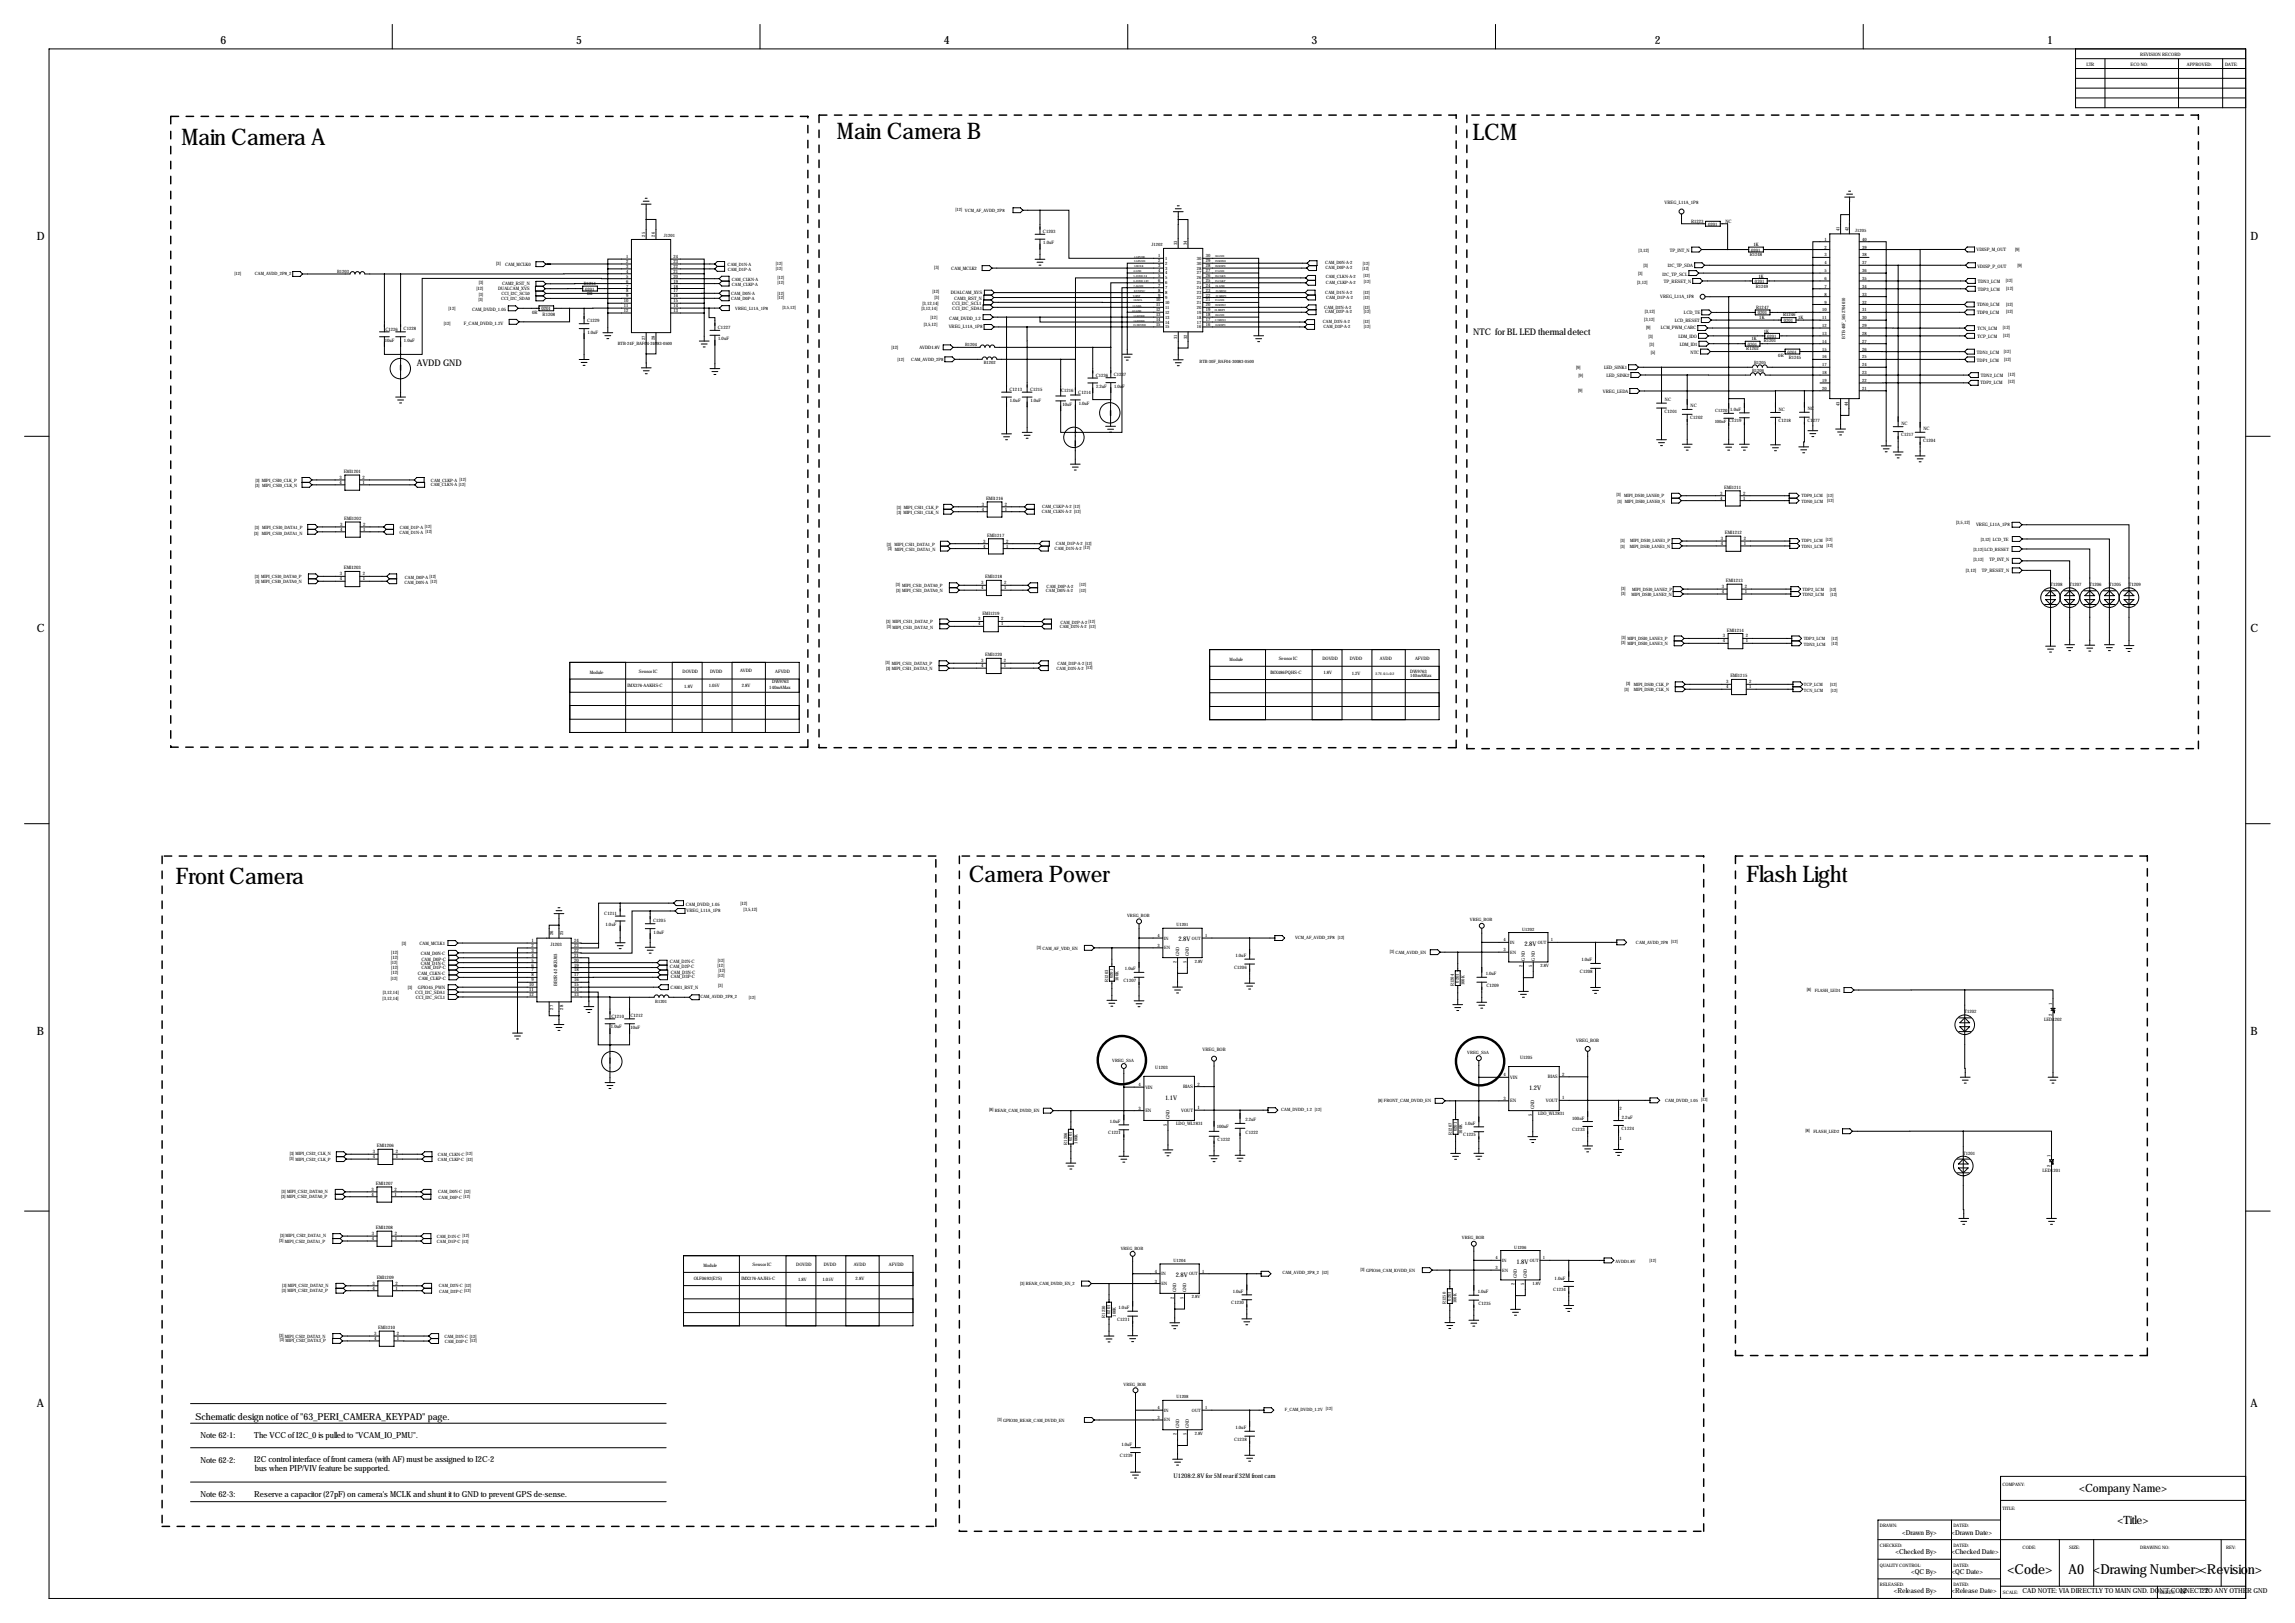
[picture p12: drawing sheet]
<svg xmlns="http://www.w3.org/2000/svg" width="1189mm" height="841mm" viewBox="0 0 1189 841" stroke-linecap="round" stroke-linejoin="round" font-family="sans-serif">
<defs><g id="words">
<g font-size="11.9">
<text x="94" y="75">Main Camera A</text>
<text x="434" y="72">Main Camera B</text>
<text x="763" y="73">LCM</text>
<text x="91" y="458">Front Camera</text>
<text x="502" y="457">Camera Power</text>
<text x="904" y="457">Flash Light</text>
</g>
<g font-size="7.1">
<text x="1040" y="815">&lt;Code&gt;</text>
<text x="1072" y="815">A0 &lt;Drawing Number&gt;&lt;Revision&gt;</text>
</g>
<g font-size="5.9">
<text x="114" y="23">6</text>
<text x="298" y="23">5</text>
<text x="489" y="23">4</text>
<text x="679" y="23">3</text>
<text x="857" y="23">2</text>
<text x="1060" y="23">1</text>
<text x="19" y="124">D</text>
<text x="1166" y="124">D</text>
<text x="19" y="328">C</text>
<text x="1166" y="328">C</text>
<text x="19" y="536">B</text>
<text x="1166" y="536">B</text>
<text x="19" y="729">A</text>
<text x="1166" y="729">A</text>
<text x="1077" y="773">&lt;Company Name&gt;</text>
<text x="1097" y="789">&lt;Title&gt;</text>
</g>
<text font-size="4.9" x="101" y="735">Schematic design notice of &quot;63_PERI_CAMERA_KEYPAD&quot; page.</text>
<g font-size="4.7">
<text x="763" y="174">NTC for BL LED thermal detect</text>
<text x="216" y="190">AVDD GND</text>
</g>
<g font-size="4.3">
<text x="104" y="745">Note 62-1:</text>
<text x="132" y="745">The VCC of I2C_0 is pulled to &quot;VCAM_IO_PMU&quot;.</text>
<text x="104" y="758">Note 62-2:</text>
<text x="132" y="757">I2C control interface of front camera (with AF) must be assigned to I2C-2</text>
<text x="132" y="762">bus when PIP/VIV feature be supported.</text>
<text x="104" y="776">Note 62-3:</text>
<text x="132" y="776">Reserve a capacitor (27pF) on camera's MCLK and shunt it to GND to prevent GPS de-sense.</text>
</g>
<g font-size="3.6">
<text x="985" y="795">&lt;Drawn By&gt;</text>
<text x="1011" y="795">&lt;Drawn Date&gt;</text>
<text x="982" y="805">&lt;Checked By&gt;</text>
<text x="1011" y="805">&lt;Checked Date&gt;</text>
<text x="990" y="815">&lt;QC By&gt;</text>
<text x="1011" y="815">&lt;QC Date&gt;</text>
<text x="981" y="825">&lt;Released By&gt;</text>
<text x="1011" y="825">&lt;Release Date&gt;</text>
<text x="1048" y="825">CAD NOTE: VIA DIRECTLY TO MAIN GND. DON'T CONNECT TO ANY OTHER GND</text>
<text x="1129" y="825">12</text>
<text x="1140" y="825">22</text>
</g>
<g font-size="3.3">
<text x="611" y="488">2.8V</text>
<text x="790" y="490">2.8V</text>
<text x="604" y="570">1.1V</text>
<text x="792" y="565">1.2V</text>
<text x="786" y="655">1.8V</text>
<text x="609" y="662">2.8V</text>
<text x="608" y="765">U1208:2.8V for 5M rear if 32M front cam</text>
</g>
<g font-size="2.4">
<text x="1109" y="29">REVISION RECORD</text>
<text x="1081" y="34">LTR</text>
<text x="1104" y="34">ECO NO:</text>
<text x="1133" y="34">APPROVED:</text>
<text x="1153" y="34">DATE:</text>
<text x="862" y="106">VREG_L11A_1P8</text>
<text x="876" y="116">R1223</text>
<text x="885" y="117">0201</text>
<text x="894" y="115">NC</text>
<text x="540" y="121">C1203</text>
<text x="540" y="126">1.0uF</text>
<text x="849" y="130">[3,12]</text>
<text x="865" y="130">TP_INT_N</text>
<text x="907" y="130">0201</text>
<text x="908" y="128">1K</text>
<text x="1024" y="130">VDISP_M_OUT</text>
<text x="1044" y="130">[9]</text>
<text x="257" y="138">[3]</text>
<text x="262" y="138">CAM_MCLK0</text>
<text x="906" y="133">R1248</text>
<text x="484" y="140">[3]</text>
<text x="493" y="140">CAM_MCLK2</text>
<text x="849" y="143">[3]</text>
<text x="851" y="138">[3]</text>
<text x="861" y="143">I2C_TP_SCL</text>
<text x="864" y="138">I2C_TP_SDA</text>
<text x="911" y="144">1K</text>
<text x="1024" y="139">VDISP_P_OUT</text>
<text x="1045" y="138">[9]</text>
<text x="248" y="147">[3]</text>
<text x="260" y="147">CAM2_RST_N</text>
<text x="848" y="147">[3,12]</text>
<text x="862" y="147">TP_RESET_N</text>
<text x="909" y="147">0201</text>
<text x="910" y="149">R1249</text>
<text x="1025" y="147">TDN3_LCM</text>
<text x="1039" y="146">[12]</text>
<text x="247" y="150">[12]</text>
<text x="258" y="150">DUALCAM_XVS</text>
<text x="303" y="151">0201</text>
<text x="483" y="152">[12]</text>
<text x="484" y="155">[3]</text>
<text x="492" y="152">DUALCAM_XVS</text>
<text x="494" y="155">CAM3_RST_N</text>
<text x="860" y="154">VREG_L11A_1P8</text>
<text x="1025" y="151">TDP3_LCM</text>
<text x="1039" y="150">[12]</text>
<text x="232" y="161">[12]</text>
<text x="245" y="161">CAM_DVDD_1.05</text>
<text x="280" y="161">0201</text>
<text x="477" y="161">[3,12,14]</text>
<text x="478" y="158">[3,12,14]</text>
<text x="493" y="161">CCI_I2C_SDA1</text>
<text x="493" y="158">CCI_I2C_SCL1</text>
<text x="910" y="160">R1247</text>
<text x="1024" y="159">TDN0_LCM</text>
<text x="1039" y="158">[12]</text>
<text x="276" y="163">0R</text>
<text x="281" y="163">R1208</text>
<text x="304" y="167">C1229</text>
<text x="482" y="165">[12]</text>
<text x="492" y="166">CAM_DVDD_1.2</text>
<text x="852" y="166">[3,12]</text>
<text x="852" y="162">[3,12]</text>
<text x="868" y="167">LCD_RESET</text>
<text x="872" y="163">LCD_TE</text>
<text x="911" y="163">0201</text>
<text x="911" y="165">1K</text>
<text x="924" y="164">R1246</text>
<text x="924" y="167">0201</text>
<text x="931" y="165">1K</text>
<text x="1024" y="163">TDP0_LCM</text>
<text x="1039" y="162">[12]</text>
<text x="200" y="171">C1226</text>
<text x="209" y="171">C1228</text>
<text x="230" y="168">[12]</text>
<text x="240" y="168">F_CAM_DVDD_1.2V</text>
<text x="304" y="173">1.0uF</text>
<text x="372" y="170">C1227</text>
<text x="479" y="169">[3,5,12]</text>
<text x="491" y="170">VREG_L11A_1P8</text>
<text x="853" y="170">[9]</text>
<text x="860" y="171">LCM_PW</text>
<text x="870" y="171">M_CABC</text>
<text x="914" y="172">1K</text>
<text x="1024" y="171">TCN_LCM</text>
<text x="1038" y="171">[12]</text>
<text x="199" y="177">10uF</text>
<text x="209" y="177">1.0uF</text>
<text x="372" y="176">1.0uF</text>
<text x="854" y="175">[3]</text>
<text x="855" y="179">[3]</text>
<text x="869" y="175">LDM_IDO</text>
<text x="870" y="179">LDM_ID1</text>
<text x="905" y="179">0201</text>
<text x="907" y="176">1K</text>
<text x="914" y="177">R1201</text>
<text x="915" y="175">0201</text>
<text x="1024" y="175">TCP_LCM</text>
<text x="1038" y="175">[12]</text>
<text x="462" y="181">[12]</text>
<text x="476" y="181">AVDD1.8V</text>
<text x="855" y="183">[5]</text>
<text x="876" y="183">NTC</text>
<text x="905" y="181">R1202</text>
<text x="921" y="185">0R</text>
<text x="926" y="183">0201</text>
<text x="927" y="186">R1245</text>
<text x="1024" y="183">TDN1_LCM [12]</text>
<text x="816" y="191">[9]</text>
<text x="831" y="191">LED_SINK1</text>
<text x="1024" y="187">TDP1_LCM</text>
<text x="1038" y="187">[12]</text>
<text x="568" y="195">C1236</text>
<text x="577" y="195">C1237</text>
<text x="818" y="195">[9]</text>
<text x="832" y="196">LED_SINK2</text>
<text x="1026" y="195">TDN2_LCM</text>
<text x="1040" y="195">[12]</text>
<text x="523" y="202">C1213</text>
<text x="534" y="202">C1215</text>
<text x="550" y="203">C1216</text>
<text x="559" y="204">C1214</text>
<text x="568" y="201">2.2uF</text>
<text x="577" y="201">1.0uF</text>
<text x="818" y="203">[9]</text>
<text x="830" y="204">VREG_LEDA</text>
<text x="1026" y="199">TDP2_LCM</text>
<text x="1040" y="199">[12]</text>
<text x="523" y="208">1.0uF</text>
<text x="534" y="208">1.0uF</text>
<text x="559" y="210">1.0uF</text>
<text x="862" y="208">NC</text>
<text x="550" y="210">10uF</text>
<text x="862" y="214">C1201</text>
<text x="876" y="211">NC</text>
<text x="896" y="213">1.0uF</text>
<text x="921" y="213">NC</text>
<text x="936" y="213">NC</text>
<text x="876" y="217">C1202</text>
<text x="896" y="219">C1219</text>
<text x="921" y="219">C1218</text>
<text x="936" y="218">C1277</text>
<text x="985" y="220">NC</text>
<text x="985" y="226">C1217</text>
<text x="996" y="223">NC</text>
<text x="996" y="229">C1204</text>
<text x="178" y="245">EMI1201</text>
<text x="176" y="248">3</text>
<text x="176" y="251">4</text>
<text x="188" y="248">2</text>
<text x="188" y="251">1</text>
<text x="891" y="256">3</text>
<text x="893" y="253">EMI1211</text>
<text x="903" y="256">2</text>
<text x="509" y="262">3</text>
<text x="511" y="259">EMI1216</text>
<text x="521" y="262">2</text>
<text x="891" y="259">4</text>
<text x="903" y="259">1</text>
<text x="178" y="269">EMI1202</text>
<text x="509" y="265">4</text>
<text x="521" y="265">1</text>
<text x="176" y="272">3</text>
<text x="176" y="275">4</text>
<text x="188" y="272">2</text>
<text x="188" y="275">1</text>
<text x="1013" y="272">[3,5,12]</text>
<text x="1024" y="272">VREG_L11A_1P8</text>
<text x="509" y="281">3</text>
<text x="511" y="278">EMI1217</text>
<text x="521" y="281">2</text>
<text x="891" y="280">3</text>
<text x="894" y="277">EMI1212</text>
<text x="903" y="280">2</text>
<text x="509" y="284">4</text>
<text x="521" y="284">1</text>
<text x="891" y="282">4</text>
<text x="903" y="282">1</text>
<text x="1022" y="290">[3,12]</text>
<text x="1031" y="291">TP_INT_N</text>
<text x="176" y="298">3</text>
<text x="178" y="295">EMI1203</text>
<text x="188" y="298">2</text>
<text x="510" y="300">EMI1218</text>
<text x="1018" y="296">[3,12]</text>
<text x="1027" y="296">TP_RESET_N</text>
<text x="176" y="301">4</text>
<text x="188" y="301">1</text>
<text x="508" y="303">3</text>
<text x="508" y="305">4</text>
<text x="520" y="303">2</text>
<text x="520" y="305">1</text>
<text x="892" y="305">3</text>
<text x="894" y="302">EMI1213</text>
<text x="904" y="305">2</text>
<text x="1062" y="304">T1208</text>
<text x="1072" y="304">T1207</text>
<text x="1082" y="304">T1206</text>
<text x="1093" y="304">T1205</text>
<text x="1103" y="304">T1209</text>
<text x="892" y="307">4</text>
<text x="904" y="307">1</text>
<text x="507" y="321">3</text>
<text x="507" y="324">4</text>
<text x="509" y="318">EMI1219</text>
<text x="519" y="321">2</text>
<text x="519" y="324">1</text>
<text x="895" y="327">EMI1214</text>
<text x="892" y="330">3</text>
<text x="892" y="333">4</text>
<text x="904" y="330">2</text>
<text x="904" y="333">1</text>
<text x="510" y="340">EMI1220</text>
<text x="662" y="342">Sensor IC</text>
<text x="715" y="342">AVDD</text>
<text x="733" y="342">AFVDD</text>
<text x="508" y="343">3</text>
<text x="508" y="346">4</text>
<text x="520" y="343">2</text>
<text x="520" y="346">1</text>
<text x="637" y="342">Module</text>
<text x="685" y="342">DOVDD</text>
<text x="699" y="342">DVDD</text>
<text x="306" y="349">Module</text>
<text x="331" y="349">Sensor IC</text>
<text x="354" y="349">DOVDD</text>
<text x="368" y="349">DVDD</text>
<text x="383" y="348">AVDD</text>
<text x="402" y="348">AFVDD</text>
<text x="658" y="349">IMX486PQHS-C</text>
<text x="686" y="349">1.8V</text>
<text x="700" y="349">1.2V</text>
<text x="731" y="351">140mAMax</text>
<text x="731" y="348">DW</text>
<text x="734" y="348">9763</text>
<text x="894" y="354">3</text>
<text x="896" y="351">EMI1215</text>
<text x="906" y="354">2</text>
<text x="325" y="356">IMX376-AAKHS-C</text>
<text x="354" y="356">1.8V</text>
<text x="367" y="356">1.05V</text>
<text x="384" y="356">2.8V</text>
<text x="399" y="357">140mAMax</text>
<text x="400" y="354">DW</text>
<text x="404" y="354">9763</text>
<text x="894" y="356">4</text>
<text x="906" y="356">1</text>
<text x="355" y="469">CAM_DVDD_1.05</text>
<text x="356" y="473">VREG_L11A_1P8</text>
<text x="384" y="469">[12]</text>
<text x="385" y="472">[3,5,12]</text>
<text x="313" y="474">C1211</text>
<text x="314" y="480">1.0uF</text>
<text x="338" y="478">C1205</text>
<text x="287" y="484" transform="rotate(-90 287 484)">26</text>
<text x="292" y="484" transform="rotate(-90 292 484)">25</text>
<text x="339" y="484">1.0uF</text>
<text x="208" y="489">[3]</text>
<text x="217" y="490">CAM_MCLK1</text>
<text x="275" y="488">1</text>
<text x="275" y="491">2</text>
<text x="285" y="490">J1203</text>
<text x="297" y="491">23</text>
<text x="297" y="488">24</text>
<text x="203" y="494">[12]</text>
<text x="203" y="497">[12]</text>
<text x="218" y="494">CAM_D0N-C</text>
<text x="218" y="498">CAM_D0P-C</text>
<text x="275" y="493">3</text>
<text x="275" y="496">4</text>
<text x="297" y="496">21</text>
<text x="297" y="493">22</text>
<text x="640" y="496">1.0uF</text>
<text x="202" y="499">[12]</text>
<text x="203" y="502">[12]</text>
<text x="218" y="500">CAM_D1N-C</text>
<text x="218" y="502">CAM_D1P-C</text>
<text x="275" y="498">5</text>
<text x="275" y="501">6</text>
<text x="275" y="503">7</text>
<text x="297" y="503">18</text>
<text x="297" y="501">19</text>
<text x="297" y="498">20</text>
<text x="347" y="501">CAM_D2P-C</text>
<text x="347" y="499">CAM_D2N-C</text>
<text x="372" y="501">[12]</text>
<text x="372" y="498">[12]</text>
<text x="372" y="504">[12]</text>
<text x="583" y="503">1.0uF</text>
<text x="639" y="502">C1206</text>
<text x="818" y="504">C1208</text>
<text x="819" y="498">1.0uF</text>
<text x="202" y="507">[12]</text>
<text x="203" y="505">[12]</text>
<text x="216" y="505">CAM_CLKN-C</text>
<text x="217" y="507">CAM_CLKP-C</text>
<text x="275" y="506">8</text>
<text x="275" y="508">9</text>
<text x="297" y="508">16</text>
<text x="297" y="506">17</text>
<text x="347" y="507">CAM_D3P-C</text>
<text x="347" y="504">CAM_D3N-C</text>
<text x="372" y="506">[12]</text>
<text x="577" y="507" transform="rotate(-90 577 507)">0201</text>
<text x="582" y="509">C1207</text>
<text x="756" y="509" transform="rotate(-90 756 509)">0201</text>
<text x="770" y="505">1.0uF</text>
<text x="198" y="515">[3,12,14]</text>
<text x="211" y="512">[3]</text>
<text x="215" y="515">CCI_I2C_SDA1</text>
<text x="217" y="513">GPIO45_PW</text>
<text x="229" y="513">N</text>
<text x="274" y="511">10</text>
<text x="274" y="513">11</text>
<text x="274" y="516">12</text>
<text x="289" y="511" transform="rotate(-90 289 511)">BB2R4-24KBJ03</text>
<text x="297" y="516">13</text>
<text x="297" y="513">14</text>
<text x="297" y="511">15</text>
<text x="347" y="512">CAM1_RST_N</text>
<text x="372" y="511">[3]</text>
<text x="770" y="511">C1209</text>
<text x="198" y="518">[3,12,14]</text>
<text x="215" y="518">CCI_I2C_SCL1</text>
<text x="1063" y="521" transform="rotate(-90 1063 521)">1</text>
<text x="287" y="523" transform="rotate(-90 287 523)">27</text>
<text x="292" y="523" transform="rotate(-90 292 523)">28</text>
<text x="317" y="527">C1210</text>
<text x="327" y="527">C1212</text>
<text x="1018" y="525">T1202</text>
<text x="1063" y="526" transform="rotate(-90 1063 526)">2</text>
<text x="316" y="532">1.0uF</text>
<text x="327" y="533">10uF</text>
<text x="1059" y="529">LED1202</text>
<text x="816" y="539">VREG_BOB</text>
<text x="623" y="545">VREG_BOB</text>
<text x="787" y="549">U1205</text>
<text x="598" y="554">U1203</text>
<text x="779" y="558">4</text>
<text x="809" y="557">2</text>
<text x="590" y="563">4</text>
<text x="593" y="564">VIN</text>
<text x="613" y="564">BIAS</text>
<text x="620" y="562">2</text>
<text x="782" y="559">VIN</text>
<text x="802" y="559">BIAS</text>
<text x="779" y="570">3</text>
<text x="809" y="569">1</text>
<text x="590" y="575">3</text>
<text x="612" y="576">VOUT</text>
<text x="620" y="575">1</text>
<text x="782" y="571">EN</text>
<text x="795" y="575" transform="rotate(-90 795 575)">GND</text>
<text x="801" y="571">VOUT</text>
<text x="839" y="575">2</text>
<text x="575" y="582">1.0uF</text>
<text x="593" y="576">EN</text>
<text x="606" y="580" transform="rotate(-90 606 580)">GND</text>
<text x="645" y="581">2.2uF</text>
<text x="793" y="578" transform="rotate(-90 793 578)">5</text>
<text x="797" y="578">LDO_W</text>
<text x="804" y="578">L2831</text>
<text x="814" y="580">100nF</text>
<text x="840" y="579">2.2uF</text>
<text x="574" y="588">C1221</text>
<text x="605" y="583" transform="rotate(-90 605 583)">5</text>
<text x="609" y="583">LDO_W</text>
<text x="617" y="583">L2831</text>
<text x="630" y="584">100nF</text>
<text x="645" y="587">C1222</text>
<text x="755" y="586" transform="rotate(-90 755 586)">0201</text>
<text x="759" y="583">1.0uF</text>
<text x="814" y="586">C1233</text>
<text x="840" y="585">C1224</text>
<text x="555" y="591" transform="rotate(-90 555 591)">0201</text>
<text x="631" y="591">C1232</text>
<text x="758" y="589">C1225</text>
<text x="839" y="590">1</text>
<text x="193" y="597">3</text>
<text x="193" y="600">4</text>
<text x="195" y="594">EMI1206</text>
<text x="205" y="597">2</text>
<text x="205" y="600">1</text>
<text x="1017" y="598">T1201</text>
<text x="1062" y="599" transform="rotate(-90 1062 599)">1</text>
<text x="1062" y="605" transform="rotate(-90 1062 605)">2</text>
<text x="1058" y="607">LED1201</text>
<text x="193" y="617">3</text>
<text x="195" y="614">EMI1207</text>
<text x="204" y="617">2</text>
<text x="193" y="619">4</text>
<text x="204" y="619">1</text>
<text x="193" y="640">3</text>
<text x="195" y="637">EMI1208</text>
<text x="204" y="640">2</text>
<text x="193" y="642">4</text>
<text x="204" y="642">1</text>
<text x="364" y="656">Module</text>
<text x="390" y="656">Sensor IC</text>
<text x="412" y="656">DOVDD</text>
<text x="427" y="656">DVDD</text>
<text x="442" y="656">AVDD</text>
<text x="461" y="656">AFVDD</text>
<text x="193" y="666">3</text>
<text x="195" y="662">EMI1209</text>
<text x="205" y="666">2</text>
<text x="359" y="663">OLF0692(E7S)</text>
<text x="384" y="663">IMX376-AAJH5-C</text>
<text x="413" y="664">1.8V</text>
<text x="426" y="663">1.05V</text>
<text x="443" y="663">2.8V</text>
<text x="805" y="663">1.0uF</text>
<text x="193" y="668">4</text>
<text x="205" y="668">1</text>
<text x="639" y="670">1.0uF</text>
<text x="766" y="670">1.0uF</text>
<text x="805" y="669">C1234</text>
<text x="638" y="676">C1230</text>
<text x="752" y="674" transform="rotate(-90 752 674)">0201</text>
<text x="766" y="676">C1235</text>
<text x="575" y="681" transform="rotate(-90 575 681)">0201</text>
<text x="579" y="678">1.0uF</text>
<text x="196" y="688">EMI1210</text>
<text x="579" y="684">C1231</text>
<text x="194" y="692">3</text>
<text x="194" y="694">4</text>
<text x="206" y="692">2</text>
<text x="206" y="694">1</text>
<text x="640" y="740">1.0uF</text>
<text x="581" y="749">1.0uF</text>
<text x="639" y="746">C1238</text>
<text x="580" y="755">C1239</text>
<text x="1037" y="770">COMPANY:</text>
<text x="1037" y="782">TITLE:</text>
<text x="974" y="791">DRAW</text>
<text x="981" y="791">N:</text>
<text x="1012" y="791">DATED:</text>
<text x="974" y="801">CHECKED:</text>
<text x="1012" y="801">DATED:</text>
<text x="1048" y="803">CODE:</text>
<text x="1072" y="803">SIZE:</text>
<text x="1109" y="803">DRAW</text>
<text x="1116" y="803">ING NO:</text>
<text x="1153" y="803">REV:</text>
<text x="974" y="811">QUALITY CONTROL:</text>
<text x="1012" y="811">DATED:</text>
<text x="974" y="822">RELEASED:</text>
<text x="1012" y="822">DATED:</text>
<text x="1038" y="825">SCALE:</text>
<text x="1119" y="825">SHEET:</text>
<text x="1130" y="825">OF</text>
</g>
<g font-size="2.3">
<text x="495" y="109">[12] VCM_AF_AVDD_2P8</text>
<text x="953" y="120" transform="rotate(-90 953 120)">41</text>
<text x="958" y="120" transform="rotate(-90 958 120)">42</text>
<text x="334" y="123" transform="rotate(-90 334 123)">25</text>
<text x="339" y="123" transform="rotate(-90 339 123)">26</text>
<text x="344" y="123">J1201</text>
<text x="945" y="125">1</text>
<text x="961" y="120">J1205</text>
<text x="965" y="125">40</text>
<text x="597" y="127">J1202</text>
<text x="610" y="127" transform="rotate(-90 610 127)">33</text>
<text x="615" y="127" transform="rotate(-90 615 127)">34</text>
<text x="945" y="129">2</text>
<text x="965" y="129">39</text>
<text x="324" y="134">1</text>
<text x="324" y="136">2</text>
<text x="349" y="136">23</text>
<text x="349" y="134">24</text>
<text x="377" y="138">CAM_D1N-A</text>
<text x="402" y="137">[12]</text>
<text x="600" y="136">2</text>
<text x="600" y="133">1</text>
<text x="604" y="137">2</text>
<text x="604" y="135">1</text>
<text x="620" y="137">30</text>
<text x="620" y="135">30</text>
<text x="625" y="136">29</text>
<text x="625" y="133">30</text>
<text x="687" y="137">CAM_D0N-A-2</text>
<text x="706" y="137">[12]</text>
<text x="945" y="133">3</text>
<text x="945" y="137">4</text>
<text x="965" y="133">38</text>
<text x="965" y="137">37</text>
<text x="121" y="143">[12]</text>
<text x="132" y="143">CAM_AVDD_2P8_2</text>
<text x="175" y="142">B1203</text>
<text x="324" y="139">3</text>
<text x="324" y="141">4</text>
<text x="324" y="144">5</text>
<text x="349" y="144">20</text>
<text x="349" y="141">21</text>
<text x="349" y="139">22</text>
<text x="377" y="140">CAM_D1P-A</text>
<text x="402" y="140">[12]</text>
<text x="600" y="141">4</text>
<text x="600" y="143">5</text>
<text x="600" y="138">3</text>
<text x="604" y="142">4</text>
<text x="604" y="140">3</text>
<text x="620" y="142">27</text>
<text x="620" y="140">28</text>
<text x="625" y="141">27</text>
<text x="625" y="143">26</text>
<text x="625" y="138">28</text>
<text x="687" y="139">CAM_D0P-A-2</text>
<text x="706" y="140">[12]</text>
<text x="706" y="144">[12]</text>
<text x="945" y="141">5</text>
<text x="965" y="141">36</text>
<text x="302" y="148">R1251</text>
<text x="324" y="146">6</text>
<text x="324" y="149">7</text>
<text x="349" y="149">18</text>
<text x="349" y="146">19</text>
<text x="379" y="145">CAM_CLKN-A</text>
<text x="379" y="148">CAM_CLKP-A</text>
<text x="403" y="145">[12]</text>
<text x="403" y="147">[12]</text>
<text x="600" y="146">6</text>
<text x="600" y="149">7</text>
<text x="604" y="145">5</text>
<text x="604" y="147">6</text>
<text x="604" y="150">7</text>
<text x="620" y="145">26</text>
<text x="620" y="147">25</text>
<text x="620" y="150">24</text>
<text x="625" y="146">25</text>
<text x="625" y="149">24</text>
<text x="687" y="144">CAM_CLKN-A-2</text>
<text x="687" y="147">CAM_CLKP-A-2</text>
<text x="707" y="147">[12]</text>
<text x="945" y="145">6</text>
<text x="945" y="149">7</text>
<text x="965" y="145">35</text>
<text x="965" y="149">34</text>
<text x="248" y="156">[3]</text>
<text x="248" y="153">[3]</text>
<text x="260" y="156">CCI_I2C_SDA0</text>
<text x="260" y="153">CCI_I2C_SCL0</text>
<text x="304" y="153">0R</text>
<text x="324" y="151">8</text>
<text x="324" y="154">9</text>
<text x="349" y="154">16</text>
<text x="349" y="151">17</text>
<text x="379" y="153">CAM_D0N-A</text>
<text x="379" y="156">CAM_D0P-A</text>
<text x="403" y="153">[12]</text>
<text x="403" y="155">[12]</text>
<text x="600" y="151">8</text>
<text x="600" y="154">9</text>
<text x="604" y="152">8</text>
<text x="604" y="155">9</text>
<text x="620" y="152">23</text>
<text x="620" y="155">22</text>
<text x="625" y="151">23</text>
<text x="625" y="154">22</text>
<text x="687" y="152">CAM_D1N-A-2</text>
<text x="687" y="155">CAM_D1P-A-2</text>
<text x="706" y="152">[12]</text>
<text x="706" y="155">[12]</text>
<text x="945" y="153">8</text>
<text x="965" y="153">33</text>
<text x="323" y="157">10</text>
<text x="323" y="159">11</text>
<text x="323" y="162">12</text>
<text x="349" y="162">13</text>
<text x="349" y="159">14</text>
<text x="349" y="157">15</text>
<text x="381" y="160">VREG_L11A_1P8</text>
<text x="405" y="160">[3,5,12]</text>
<text x="599" y="156">10</text>
<text x="599" y="159">11</text>
<text x="599" y="161">12</text>
<text x="604" y="157">10</text>
<text x="604" y="160">11</text>
<text x="620" y="157">21</text>
<text x="620" y="160">20</text>
<text x="625" y="156">21</text>
<text x="625" y="159">20</text>
<text x="625" y="161">19</text>
<text x="686" y="160">CAM_D2N-A-2</text>
<text x="706" y="160">[12]</text>
<text x="944" y="161">10</text>
<text x="945" y="157">9</text>
<text x="965" y="157">32</text>
<text x="965" y="161">31</text>
<text x="599" y="164">13</text>
<text x="599" y="166">14</text>
<text x="604" y="162">12</text>
<text x="604" y="165">13</text>
<text x="604" y="168">14</text>
<text x="620" y="162">19</text>
<text x="620" y="165">18</text>
<text x="620" y="168">17</text>
<text x="625" y="164">18</text>
<text x="625" y="166">17</text>
<text x="685" y="167">CAM_D3N-A-2</text>
<text x="686" y="162">CAM_D2P-A-2</text>
<text x="706" y="167">[12]</text>
<text x="707" y="162">[12]</text>
<text x="944" y="165">11</text>
<text x="965" y="165">30</text>
<text x="599" y="169">15</text>
<text x="604" y="170">15</text>
<text x="620" y="170">16</text>
<text x="625" y="169">16</text>
<text x="686" y="170">CAM_D3P-A-2</text>
<text x="707" y="170">[12]</text>
<text x="944" y="169">12</text>
<text x="944" y="173">13</text>
<text x="965" y="169">29</text>
<text x="965" y="173">28</text>
<text x="320" y="179">BTB-24F_BAF04-24083-0500</text>
<text x="334" y="176" transform="rotate(-90 334 176)">27</text>
<text x="339" y="176" transform="rotate(-90 339 176)">28</text>
<text x="500" y="179">B1204</text>
<text x="610" y="176" transform="rotate(-90 610 176)">31</text>
<text x="615" y="176" transform="rotate(-90 615 176)">32</text>
<text x="944" y="178">14</text>
<text x="956" y="175" transform="rotate(-90 956 175)">BTB-40F_5052704010</text>
<text x="965" y="178">27</text>
<text x="944" y="182">15</text>
<text x="944" y="186">16</text>
<text x="965" y="182">26</text>
<text x="965" y="186">25</text>
<text x="465" y="187">[12]</text>
<text x="472" y="187">CAM_AVDD_2P8</text>
<text x="510" y="189">B1202</text>
<text x="621" y="188">BTB-30F_BAF04-30083-0500</text>
<text x="909" y="188">B1205</text>
<text x="944" y="190">17</text>
<text x="965" y="190">24</text>
<text x="908" y="193">B1206</text>
<text x="944" y="194">18</text>
<text x="944" y="198">19</text>
<text x="965" y="194">23</text>
<text x="965" y="198">22</text>
<text x="944" y="202">20</text>
<text x="965" y="202">21</text>
<text x="888" y="213">C1220</text>
<text x="953" y="210" transform="rotate(-90 953 210)">43</text>
<text x="957" y="210" transform="rotate(-90 957 210)">44</text>
<text x="888" y="219">100nF</text>
<text x="132" y="250">[3] MIPI_CSI0_CLK_P</text>
<text x="223" y="252">CAM_CLKN-A[12]</text>
<text x="223" y="249">CAM_CLKP-A [12]</text>
<text x="132" y="252">[3] MIPI_CSI0_CLK_N</text>
<text x="837" y="257">[3]</text>
<text x="841" y="257">MIPI_DSI0_LANE0_P</text>
<text x="933" y="258">TDP0_LCM [12]</text>
<text x="465" y="263">[3] MIPI_CSI1_CLK_P</text>
<text x="540" y="263">CAM_CLKP-A-2[12]</text>
<text x="838" y="260">[3] MIPI_DSI0_LANE0_N</text>
<text x="933" y="260">TDN0_LCM [12]</text>
<text x="465" y="266">[3] MIPI_CSI1_CLK_N</text>
<text x="540" y="266">CAM_CLKN-A-2 [12]</text>
<text x="132" y="274">[3] MIPI_CSI0_DATA1_P</text>
<text x="207" y="274">CAM_D1P-A[12]</text>
<text x="132" y="277">[3]</text>
<text x="136" y="277">MIPI_CSI0_DATA1_N</text>
<text x="207" y="277">CAM_D1N-A [12]</text>
<text x="839" y="281">[3]</text>
<text x="845" y="281">MIPI_DSI0_LANE1_P</text>
<text x="933" y="281">TDP1_LCM [12]</text>
<text x="1026" y="280">[3,12] LCD_TE</text>
<text x="459" y="283">[3]</text>
<text x="460" y="285">[3] MIPI_CSI1_DATA1_N</text>
<text x="463" y="283">MIPI_CSI1_DATA1_P</text>
<text x="546" y="285">CAM_D1N-A-2[12]</text>
<text x="547" y="283">CAM_D1P-A-2 [12]</text>
<text x="839" y="284">[3]</text>
<text x="844" y="284">MIPI_DSI0_LANE1_N</text>
<text x="933" y="284">TDN1_LCM [12]</text>
<text x="1022" y="285">[3,12] LCD_RESET</text>
<text x="132" y="299">[3] MIPI_CSI0_DATA0_P</text>
<text x="210" y="300">CAM_D0P-A[12]</text>
<text x="132" y="302">[3] MIPI_CSI0_DATA0_N</text>
<text x="210" y="302">CAM_D0N-A [12]</text>
<text x="464" y="304">[3] MIPI_CSI1_DATA0_P</text>
<text x="542" y="304">CAM_D0P-A-2</text>
<text x="559" y="304">[12]</text>
<text x="840" y="306">[3]</text>
<text x="464" y="307">[3] MIPI_CSI1_DATA0_N</text>
<text x="542" y="307">CAM_D0N-A-2</text>
<text x="559" y="307">[12]</text>
<text x="840" y="308">[3]</text>
<text x="845" y="309">MIPI_DSI0_LANE2_N</text>
<text x="846" y="306">MIPI_DSI0_LANE2_P</text>
<text x="934" y="306">TDP2_LCM</text>
<text x="934" y="309">TDN2_LCM</text>
<text x="948" y="306">[12]</text>
<text x="948" y="309">[12]</text>
<text x="459" y="323">[3] MIPI_CSI1_DATA2_P</text>
<text x="549" y="323">CAM_D2P-A-2[12]</text>
<text x="459" y="325">[3] MIPI_CSI1_DATA2_N</text>
<text x="549" y="325">CAM_D2N-A-2 [12]</text>
<text x="840" y="334">[3] MIPI_DSI0_LANE3_N</text>
<text x="840" y="331">[3] MIPI_DSI0_LANE3_P</text>
<text x="934" y="332">TDP3_LCM</text>
<text x="934" y="334">TDN3_LCM</text>
<text x="949" y="331">[12]</text>
<text x="949" y="334">[12]</text>
<text x="459" y="344">[3] MIPI_CSI1_DATA3_P</text>
<text x="459" y="347">[3] MIPI_CSI1_DATA3_N</text>
<text x="547" y="347">CAM_D3N-A-2 [12]</text>
<text x="548" y="345">CAM_D3P-A-2[12]</text>
<text x="842" y="358">[3]</text>
<text x="842" y="355">[3]</text>
<text x="846" y="355">MIPI_DSI0_CLK_P</text>
<text x="846" y="358">MIPI_DSI0_CLK_N</text>
<text x="934" y="355">TCP_LCM</text>
<text x="934" y="358">TCN_LCM</text>
<text x="948" y="355">[12]</text>
<text x="948" y="358">[12]</text>
<text x="584" y="475">VREG_BOB</text>
<text x="609" y="480">U1201</text>
<text x="761" y="477">VREG_BOB</text>
<text x="600" y="485">4</text>
<text x="624" y="485">1</text>
<text x="789" y="482">U1202</text>
<text x="537" y="492">[3] CAM_AF_VDD_EN</text>
<text x="600" y="490">3</text>
<text x="603" y="487">IN</text>
<text x="603" y="492">EN</text>
<text x="617" y="487">OUT</text>
<text x="671" y="487">VCM_AF_AVDD_2P8 [12]</text>
<text x="779" y="488">4</text>
<text x="782" y="489">IN</text>
<text x="797" y="489">OUT</text>
<text x="803" y="488">1</text>
<text x="847" y="489">CAM_AVDD_2P8 [12]</text>
<text x="611" y="495" transform="rotate(-90 611 495)">GND</text>
<text x="616" y="495" transform="rotate(-90 616 495)">GND</text>
<text x="720" y="494">[3] CAM_AVDD_EN</text>
<text x="779" y="493">3</text>
<text x="782" y="494">EN</text>
<text x="790" y="498" transform="rotate(-90 790 498)">GND</text>
<text x="795" y="498" transform="rotate(-90 795 498)">GND</text>
<text x="609" y="499" transform="rotate(-90 609 499)">2</text>
<text x="615" y="499" transform="rotate(-90 615 499)">5</text>
<text x="619" y="499">2.8V</text>
<text x="789" y="501" transform="rotate(-90 789 501)">2</text>
<text x="794" y="501" transform="rotate(-90 794 501)">5</text>
<text x="798" y="501">2.8V</text>
<text x="574" y="509" transform="rotate(-90 574 509)">R1203</text>
<text x="579" y="508" transform="rotate(-90 579 508)">100K</text>
<text x="753" y="511" transform="rotate(-90 753 511)">R1204</text>
<text x="759" y="510" transform="rotate(-90 759 510)">100K</text>
<text x="936" y="513">[8]</text>
<text x="940" y="514">FLASH_LED1</text>
<text x="339" y="519">B1201</text>
<text x="363" y="517">CAM_AVDD_2P8_2</text>
<text x="388" y="517">[12]</text>
<text x="760" y="546">VREG_S5A</text>
<text x="576" y="550">VREG_S5A</text>
<text x="512" y="576">[8] REAR_CAM_DVDD_EN</text>
<text x="664" y="576">CAM_DVDD_1.2 [12]</text>
<text x="714" y="571">[8] FRONT_CAM_DVDD_EN</text>
<text x="863" y="571">CAM_DVDD_1.05 [12]</text>
<text x="752" y="588" transform="rotate(-90 752 588)">R1207</text>
<text x="757" y="587" transform="rotate(-90 757 587)">100K</text>
<text x="935" y="586">[8]</text>
<text x="939" y="587">FLASH_LED2</text>
<text x="553" y="593" transform="rotate(-90 553 593)">R1206</text>
<text x="558" y="592" transform="rotate(-90 558 592)">100K</text>
<text x="150" y="598">[3] MIPI_CSI2_CLK_N</text>
<text x="227" y="599">CAM_CLKN-C [12]</text>
<text x="150" y="601">[3] MIPI_CSI2_CLK_P</text>
<text x="227" y="601">CAM_CLKP-C [12]</text>
<text x="146" y="618">[3] MIPI_CSI2_DATA0_N</text>
<text x="146" y="620">[3] MIPI_CSI2_DATA0_P</text>
<text x="227" y="618">CAM_D0N-C [12]</text>
<text x="227" y="621">CAM_D0P-C [12]</text>
<text x="145" y="640">[3] MIPI_CSI2_DATA1_N</text>
<text x="226" y="641">CAM_D1N-C [12]</text>
<text x="757" y="642">VREG_BOB</text>
<text x="145" y="643">[3] MIPI_CSI2_DATA1_P</text>
<text x="226" y="644">CAM_D1P-C [12]</text>
<text x="581" y="647">VREG_BOB</text>
<text x="784" y="647">U1206</text>
<text x="608" y="654">U1204</text>
<text x="775" y="652">4</text>
<text x="778" y="654">IN</text>
<text x="793" y="654">OUT</text>
<text x="799" y="652">1</text>
<text x="854" y="654">[12]</text>
<text x="598" y="659">4</text>
<text x="623" y="659">1</text>
<text x="705" y="659">[3] GPIO56_CAM_IOVDD_EN</text>
<text x="775" y="657">3</text>
<text x="778" y="659">EN</text>
<text x="837" y="654">AVDD1.8V</text>
<text x="528" y="665">[3] REAR_CAM_DVDD_EN_2</text>
<text x="598" y="664">3</text>
<text x="602" y="661">IN</text>
<text x="602" y="666">EN</text>
<text x="616" y="661">OUT</text>
<text x="664" y="660">CAM_AVDD_2P8_2 [12]</text>
<text x="785" y="666" transform="rotate(-90 785 666)">2</text>
<text x="786" y="662" transform="rotate(-90 786 662)">GND</text>
<text x="790" y="666" transform="rotate(-90 790 666)">5</text>
<text x="791" y="662" transform="rotate(-90 791 662)">GND</text>
<text x="794" y="666">1.8V</text>
<text x="146" y="669">[3] MIPI_CSI2_DATA2_P</text>
<text x="146" y="667">[3] MIPI_CSI2_DATA2_N</text>
<text x="227" y="667">CAM_D2N-C [12]</text>
<text x="228" y="670">CAM_D2P-C [12]</text>
<text x="609" y="669" transform="rotate(-90 609 669)">GND</text>
<text x="614" y="669" transform="rotate(-90 614 669)">GND</text>
<text x="608" y="673" transform="rotate(-90 608 673)">2</text>
<text x="613" y="673" transform="rotate(-90 613 673)">5</text>
<text x="617" y="672">2.8V</text>
<text x="749" y="676" transform="rotate(-90 749 676)">R1250</text>
<text x="754" y="675" transform="rotate(-90 754 675)">100K</text>
<text x="573" y="683" transform="rotate(-90 573 683)">R1230</text>
<text x="578" y="682" transform="rotate(-90 578 682)">100K</text>
<text x="145" y="693">[3] MIPI_CSI2_DATA3_N</text>
<text x="145" y="695">[3] MIPI_CSI2_DATA3_P</text>
<text x="230" y="693">CAM_D3N-C [12]</text>
<text x="230" y="696">CAM_D3P-C [12]</text>
<text x="582" y="718">VREG_BOB</text>
<text x="609" y="724">U1208</text>
<text x="600" y="730">4</text>
<text x="603" y="731">IN</text>
<text x="617" y="731">OUT</text>
<text x="624" y="730">1</text>
<text x="666" y="731">F_CAM_DVDD_1.2V [12]</text>
<text x="517" y="736">[3] GPIO30_REAR_CAM_DVDD_EN</text>
<text x="600" y="735">3</text>
<text x="603" y="736">EN</text>
<text x="609" y="743" transform="rotate(-90 609 743)">2</text>
<text x="611" y="740" transform="rotate(-90 611 740)">GND</text>
<text x="615" y="743" transform="rotate(-90 615 743)">5</text>
<text x="616" y="740" transform="rotate(-90 616 740)">GND</text>
<text x="619" y="743">2.8V</text>
</g>
<text font-size="1.9" x="712" y="350">2.7V-0.1+0.2</text>
<g font-size="1.4">
<text x="588" y="136">2-AFGND</text>
<text x="588" y="134">1-AFVDD</text>
<text x="629" y="133">30-GND</text>
<text x="629" y="136">29-MDN0</text>
<text x="587" y="143">5-AVDD 2.8</text>
<text x="587" y="141">4-GND</text>
<text x="588" y="138">3-MCLK</text>
<text x="629" y="143">26-CLKN</text>
<text x="629" y="138">28-MDP0</text>
<text x="629" y="141">27-GND</text>
<text x="587" y="146">6-AVDD 1.8V</text>
<text x="587" y="149">7-AGND</text>
<text x="629" y="146">25-CLKP</text>
<text x="630" y="148">24-GND</text>
<text x="587" y="154">9-RST</text>
<text x="588" y="151">8-VSYNC</text>
<text x="630" y="151">23-MDN1</text>
<text x="630" y="154">22-MDP1</text>
<text x="586" y="161">12-GND</text>
<text x="587" y="159">11-SDA</text>
<text x="587" y="156">10-SCL</text>
<text x="629" y="161">19-MDP2</text>
<text x="629" y="159">20-MDN2</text>
<text x="629" y="156">21-GND</text>
<text x="587" y="167">14-DVDD</text>
<text x="587" y="164">13-DVDD</text>
<text x="629" y="166">17-MDN3</text>
<text x="629" y="164">18-GND</text>
<text x="587" y="169">15-DOVDD</text>
<text x="629" y="169">16-MDP3</text>
</g>
</g></defs>
<g fill="none" stroke="#000" stroke-width=".52">
<path d="M203 13v12M394 13v12M584 13v12M775 13v12M965 13v12M25 25h1138v803h-1138zM1075 25v31h88M1075 30h88M1075 35h88M1090 30v26M1129 30v26M1151 30v26"/>
<path d="M1075 41h88M1075 46h88M1075 51h88M958 99h1M332 106h5M333 104h3M334 103h1M335 114h5v10M335 106v18M525 108h4l1 1-1 1h-4zM530 109h9M539 109h15v25h49"/>
<path d="M539 109v12M608 110h5M609 108h3M610 107h1M610 114v15M610 114h5v15M610 110v4M871 111v5h13M884 115h7v2h-7zM891 116h4v13M956 102h5M957 101h3"/>
<path d="M958 111h-4l-1 10M958 111v10M958 102v9M278 136h3l2 1-2 1h-3zM315 139h12M315 139v33M327 137h-44M327 134h-12v5M327 124h20v48h-20zM347 134h18v8M347 137h23M347 139h23"/>
<path d="M370 137l2-2h3v6h-3l-2-2M370 137l2 1M372 138h3M372 138l-2 1M509 138h4l1 1-1 1h-4zM514 139h89M536 121h5M536 124h5M536 134h5M537 136h3M538 137h1M539 124v10"/>
<path d="M603 136h-19v5M603 129h20v43h-20zM623 134h29v7M623 139h54M623 136h54M677 136l1-1h4v3h-4l-1 1M677 136l1 2M682 138v2h-4l-1-1M876 128h4l1 1-1 2h-4zM878 136h4l1 1-1 2h-4zM881 129h25M883 137h65"/>
<path d="M906 128h7v3h-7zM913 129h35M939 133h9M939 133v90M948 125h-9v8M948 121h15v85h-15zM963 125h14v16M963 129h32M963 133h5M963 137h55M983 137v84M995 129v95"/>
<path d="M1018 129h-23M1018 137l2-1h3v3h-3zM1019 128h4v2h-4l-1-1zM152 141h3l2 1-2 1h-3zM157 142h24M181 142a1.3 1.3 0 0 1 2-1 1.3 1.3 0 0 1 1 1M184 142a1.3 1.3 0 0 1 1-1 1.3 1.3 0 0 1 1 1M186 142a1.3 1.3 0 0 1 2-1 1.3 1.3 0 0 1 1 1h19M199 142v30M208 142v30M263 158h4l1 2-1 1h-4zM268 160h11"/>
<path d="M278 151v5h3l2-1M278 153h3M279 158h8v3h-8zM281 148l1 2M281 153l2 2M282 150l-1 1M283 152h44M283 152l-2 1M283 147l-2 1h-4v3h4l2 1M283 147l-2-1h-3v2M287 160h16M295 160v7h-26"/>
<path d="M302 149l-20 1M302 148h7v3h-7zM303 160v8M315 157h12M327 147h-44M327 142h-119M327 144h-108v40h-11M327 155h-44M327 149h-18M327 160h-24M347 147h26M347 149h18"/>
<path d="M347 142h18M347 144h26M347 155h26M347 157h18M347 160h26M365 142v35M367 160v5h3v6M373 144l1-1h4v5h-4l-1-1M373 144l1 2M373 152h-26M373 152l1-1h4v5h-4l-1-1M373 152l1 1"/>
<path d="M373 160l1-2h4v3h-4zM374 146h4M374 153h4M374 146l-1 1M374 153l-1 2M509 158h4l1 1-1 1h-4zM510 155h3M513 155l2 2M513 153l2 1M514 159h89M515 157h88M515 154h88"/>
<path d="M515 154l-2 1M515 152h88M515 152l-1 1h-4v5h3l2-1M515 152l-1-2h-4v3M584 141h19M584 141v42M603 149h-22v75h-24M603 144h-46v42M603 146h-28v34M623 141h29M623 144h53M623 146h53"/>
<path d="M623 149h29M623 152h53M623 154h53M623 157h29M623 159h54M652 141v33M676 152l1 1h4v2h-3l-2-1M676 152l1-2h4v3M676 144l2-1h3v5h-3l-2-2M676 144l2 1M677 159l1-1h4v5h-4l-1-1M677 159l1 1"/>
<path d="M678 153l-2 1M678 145l-2 1M678 145h3M875 140h4l1 1-1 2h-4zM877 144h4l1 2-1 1h-4zM880 141h68M882 146h26M883 154h13M896 154v60M908 144h7v3h-7zM915 146h33M939 150h9"/>
<path d="M939 158h9M948 154h-52M963 146h55M963 141h14M963 150h55M963 154h14M963 158h55M977 141v90M1018 158l1-2h4v3h-4zM1018 146l1-2h4v3h-4zM1019 148h4v3h-4l-1-1zM197 172h5"/>
<path d="M197 174h5M199 174v10h9M205 172h5M205 174h5M208 174v15M264 165h4l1 2-1 1h-4zM300 168h5M300 170h5M303 170v16M312 172h5M313 174h3M314 175h1"/>
<path d="M315 162h12M335 172v11M340 172v11h-5M347 162h18M362 177h5M363 178h3M364 180h1M368 171h5M368 174h5M370 174v17M489 179h3l2 1-2 1h-3zM494 180h14"/>
<path d="M508 180a1.3 1.3 0 0 1 1-1 1.3 1.3 0 0 1 1 1M509 163h4l1 1-1 2h-4zM510 168h4l1 1-1 2h-4zM510 180a1.3 1.3 0 0 1 2-1 1.3 1.3 0 0 1 1 1M513 180a1.3 1.3 0 0 1 1-1 1.3 1.3 0 0 1 1 1h60M514 164h89M515 169h88M521 164v39M532 169v34M539 164v3h64M566 180v16M575 180v16"/>
<path d="M584 162h19M610 172v14M615 172v8h-5M623 162h54M623 164h29M623 167h53M623 169h53M649 174h6M650 175h4M652 177h1M676 167l1-1h4v5h-4l-1-2M676 167l1 1"/>
<path d="M677 168h4M677 168l-1 1M678 160h4M678 160l-1 2M880 169h3l2 1-2 1h-3zM880 173h4l1 1-1 1h-4zM880 177h4l1 1-1 1h-4zM881 165h4l1 1-1 1h-4zM882 161h3l2 1-2 1h-3zM885 170h63M885 174h29M885 178h19"/>
<path d="M886 166h37M887 162h22M904 177h8v2h-8zM909 161h8v2h-8zM912 178h36M914 173h8v2h-8zM922 174h26M923 165h7v2h-7zM930 166h18M948 162h-31M963 170h55M963 166h14"/>
<path d="M963 162h55M963 174h55M963 178h14M1018 162l1-1h4v2h-4zM1018 170l1-1h4v2h-4zM1019 173h4v2h-4l-1-1zM208 184h.1M208 192v14M300 186h5M301 188h3M302 189h1M332 191h5"/>
<path d="M333 192h3M334 194h1M335 183v8M368 191h5M369 192h3M370 194h1M489 185h4l2 1-2 1h-4zM495 186h14M509 186a1.3 1.3 0 0 1 1-1 1.3 1.3 0 0 1 1 1M511 186a1.3 1.3 0 0 1 2-1 1.3 1.3 0 0 1 1 1M514 186a1.3 1.3 0 0 1 1-1 1.3 1.3 0 0 1 1 1h41M549 186v19"/>
<path d="M557 186v19M564 196h5M564 198h5M566 198v9h9M573 196h5M573 198h5M575 198v9M581 183h5M582 185h3M583 187h1M608 186h5M609 188h3"/>
<path d="M610 189h1M844 189h3l2 1-2 1h-3zM845 193h4l1 1-1 2h-4zM849 190h59a1.3 1.3 0 0 1 1-1 1.3 1.3 0 0 1 1 1 1.3 1.3 0 0 1 2-1 1.3 1.3 0 0 1 1 1 1.3 1.3 0 0 1 1-1 1.3 1.3 0 0 1 1 1h33M850 194h24M861 190v19M874 194h33a1.3 1.3 0 0 1 1-1 1.3 1.3 0 0 1 1 1 1.3 1.3 0 0 1 2-1 1.3 1.3 0 0 1 1 1 1.3 1.3 0 0 1 1-1 1.3 1.3 0 0 1 1 1h34M874 194v18M881 181h4l1 1-1 1h-4zM886 182h39M925 181h7v2h-7zM932 182h16"/>
<path d="M939 186h9M943 198h5M963 182h55M963 186h55M963 190h14M963 194h57M1018 182l1-1h4v2h-4zM1019 185h4v2h-4l-1-1zM1020 198h-57M1020 198l1-1h4v3h-4zM1020 194l1-1h4v3h-4zM205 206h5"/>
<path d="M206 207h3M207 209h1M519 203h5M519 206h5M521 206v19M530 203h5M530 206h5M532 206v18M547 205h5M547 208h5M549 208v16h8M555 205h5"/>
<path d="M555 207h5M557 207v17M575 207v6M575 215v6M844 201h4l1 2-1 1h-4zM858 211h5M858 209h5M861 211v17M871 215h6M871 212h6M874 215v15M893 217h5"/>
<path d="M893 214h5M896 206h8v8M896 217v13M901 216h5M901 214h5M904 216v14M917 216h5M917 214h5M920 202l-71 1M920 202v12M920 216v14M920 202h28"/>
<path d="M932 214h5M932 216h5M935 202v12M935 216l-1 15M953 206v16M958 206v9h-5M963 202h14M13 226h12M519 225h5M520 226h3M521 228h1M530 224h5"/>
<path d="M531 225h3M532 227h1M557 224h.1M557 224v4M557 231v9M573 221h5M574 222h3M575 224h1M858 228h5M859 229h3M860 231h1M871 230h6"/>
<path d="M872 232h4M874 233h1M893 230h5M894 232h3M895 233h1M901 230h5M902 232h3M903 233h1M917 230h5M918 232h3M919 233h1M932 231h5"/>
<path d="M933 233h3M934 235h1M937 223h5M938 225h3M939 226h1M951 222h5M952 224h3M953 225h1M975 231h5M976 232h3M977 234h1M981 224h5"/>
<path d="M981 221h5M981 234h5M982 236h3M983 237h1M983 224v10M992 226h5M992 224h5M992 236h5M993 238h3M994 239h1M995 226v10M1163 226h13"/>
<path d="M156 250h4M160 250l2 1M162 249h17M162 251h17M162 249l-2 1M162 249l-2-2h-4v5h4l2-1M179 246h7v8h-7zM186 249h29M186 251h29M215 249l1-2h4v3M215 249l1 1h4v2h-4l-1-1M216 250l-1 1"/>
<path d="M511 260h8v8h-8zM554 240h6M555 242h4M557 243h1M866 258h4M870 258l1 1M871 257h23M871 259h23M871 257l-1 1M871 257l-1-1h-4v5h4l1-2M894 254h7v8h-7zM901 257h26"/>
<path d="M901 259h26M927 258h4M927 256h4l1 1-1 1 1 1-1 2h-4zM159 274h4M163 274l1 1M164 273h15M164 275h15M164 273l-1 1M164 273l-1-1h-4v5h4l1-2M179 270h8v8h-8zM187 273h12M187 275h12"/>
<path d="M199 273l1-1h4v5h-4l-1-2M199 273l1 1M200 274h4M200 274l-1 1M489 264h4M493 264l1 1M494 263h17M494 265h17M494 263l-1-2h-4v5h4l1-1M494 263l-1 1M512 279h8v8h-8zM519 263h12"/>
<path d="M519 265h12M531 263l1-2h4v5h-4l-1-1M531 263l1 1M532 264l-1 1M532 264h4M894 278h8v8h-8zM927 279h4l1 1-1 2 1 1-1 1h-4zM1042 271h4l1 1-1 1h-4zM1042 278h4l1 1-1 1h-4zM1047 272h56v62M1047 279h46v55M160 300h4"/>
<path d="M164 300l1 1M165 299h14M165 299l-1-2h-4v5h4l1-1M165 299l-1 1M179 296h7v8h-7zM186 299h14M200 299l2-2h3v5h-3l-2-1M200 299l2 1M202 300h3M202 300l-2 1M487 283h4M491 283l1 1"/>
<path d="M492 282h20M492 284h20M492 282l-1-2h-4v5h4l1-1M492 282l-1 1M520 282h18M520 284h18M538 282l2-2h4v3h-5l-1 1M538 282l2 1M543 283v2h-4l-1-1M866 282h4M870 282l1 1M871 280l-1-1h-4v5h4l1-1"/>
<path d="M871 280h23M871 283h23M871 280l-1 2M902 280h25M902 283h25M927 282h4M1042 283h4l1 1-1 2h-4zM1042 289h4l1 2-1 1h-4zM1042 294h4l1 1-1 2h-4zM1047 284h36v50M1047 291h25v43M1047 295h15v40"/>
<path d="M165 301h14M186 301h14M492 304h4M496 304l1 2M497 303h14M497 306h14M497 303l-1-1h-4v5h4l1-1M497 303l-1 1M510 319h7v8h-7zM511 301h8v7h-8zM519 303h13M519 306h13"/>
<path d="M532 303l2-1h4v5h-4l-2-1M532 303l2 1M534 304l-2 2M534 304h4M867 306h4M871 306l1 2M872 305l-1-1h-4v5h4l1-1M872 305h23M872 308h23M872 305l-1 1M895 303h7v7h-7zM902 305h26"/>
<path d="M902 308h26M928 304h4l1 1-1 1 1 2-1 1h-4zM928 306h4M1059 306h7M1059 313h6M1060 309l2-3 3 3zM1060 311h5l-3 2zM1062 315h1M1069 306h6M1069 313h6M1070 309l2-3 3 3zM1070 311h5l-3 2z"/>
<path d="M1072 315h1M1080 306h6M1080 313h6M1080 309l3-3 2 3zM1080 311h5l-2 2zM1083 315h.1M1090 306h6M1090 313h6M1090 311h5l-2 2zM1093 306l2 3h-5zM1093 315h.1M1100 306h6"/>
<path d="M1100 313h6M1100 311h5l-2 2zM1103 306l2 3h-5zM1103 315h.1M487 323h4M491 323l1 1M492 322h18M492 324h18M492 322l-1-1h-4v5h4l1-2M492 322l-1 1M517 322h23M517 324h23"/>
<path d="M540 322l1-1h4v5h-4l-1-2M540 322l1 1M541 323h4M541 323l-1 1M627 336h118v37h-118zM656 336v37M680 336v37M695 336v37M711 336v37M728 336v37M867 332h4M871 332l1 1"/>
<path d="M872 331h23M872 333h23M872 331l-1 1M872 331l-1-2h-4v5h4l1-1M895 328h8v8h-8zM903 331h25M903 333h25M928 332h4M928 329h4l1 2-1 1 1 1-1 1h-4zM1060 335h5M1061 336h3M1062 338h1"/>
<path d="M1070 334h5M1071 335h3M1072 337h1M1080 334h5M1081 336h3M1082 337h1M1090 334h5M1091 335h3M1092 337h1M1100 334h5M1101 336h3M1102 337h1"/>
<path d="M295 343h119v36h-119zM295 359h119M295 352h119M324 343v36M348 343v36M364 343v36M379 343v36M396 343v36M486 345h4M490 345l2 1M492 344h19M492 346h19"/>
<path d="M492 344l-2-2h-4v5h4l2-1M492 344l-2 1M511 341h8v8h-8zM519 344h19M519 346h19M538 344l1-2h4v5h-4l-1-1M538 344l1 1M539 345h4M539 345l-1 1M627 352h118M627 345h118M627 359h118"/>
<path d="M868 356h4M872 356l1 1M873 354h24M873 357h24M873 354l-1 2M873 354l-1-1h-4v5h4l1-1M897 352h8v8h-8zM905 354h24M905 357h24M929 356h4M929 353h4l1 1-1 2 1 1-1 1h-4zM295 373h119"/>
<path d="M295 365h119M627 366h118M13 427h12M1163 427h13M287 473h5M288 472h3M289 470h1M290 479h-6v7M290 473v13M319 475h5M319 477h5M321 468v7"/>
<path d="M321 468h-11v21M321 477v11M321 468h28M334 478h5M337 472h-10v22h-31M337 472v6M337 472h13M350 467h4v2h-4l-1-1zM351 471h4v2h-4l-1-1zM590 479v25M232 487h4l1 1-1 2h-4zM232 495h4"/>
<path d="M232 497h4M232 500h4M236 497l1 2M236 500l1 1M236 495l2 1M237 488h41M237 494h41M237 494l-1-2h-4v10h4l2 2M237 494l-1 1M237 499h41M237 499l-1 1M238 496h40"/>
<path d="M238 496l-2 1M278 491h-10v18M278 486h18v33h-18zM296 496h9v13M296 488l14 1M296 499h44M310 489v2h-14M319 488h5M320 490h3M321 491h1M334 481h5M334 491h5"/>
<path d="M335 492h3M336 494h1M337 481v10M340 499l2-2h4v5M340 499l2 1M342 500h4M342 500l-2 1M562 490h4l1 1-1 1h-4zM567 491h35M576 491v10M590 486h12M602 481h21v15h-21z"/>
<path d="M610 496v15M615 496v8h-5M623 486h37M645 499h5M645 497h5M647 486v11M647 499v10M660 485h4l1 1-1 1h-4zM741 492h4l1 1-1 1h-4zM746 493h36M755 493v10M768 488h14"/>
<path d="M768 481v25M782 483h20v15h-20zM789 498v16M794 498v8h-5M802 488h36M824 499h5M827 488v11M838 487h3l2 1-2 1h-3zM232 513h4M232 515h4M233 505h3M233 502v6h3l2-2"/>
<path d="M236 515l1 1M236 513l1 1M236 505l2 1M237 511h41M237 511l-1-1h-4v8h4l1-2M237 511l-1 2M237 514h41M237 516h41M237 514l-1 1M237 501h41M237 501l-1 1M238 506h40"/>
<path d="M238 504h40M238 504l-2 1M268 509h10M268 509v26M284 519v7h6M290 519v12M296 514h14v27h6M296 509h9M296 501h44M296 504h45M296 511h45M296 516h20"/>
<path d="M305 509v12M316 516v12M316 516l10 1M326 517h13a1.3 1.3 0 0 1 1-2 1.3 1.3 0 0 1 1 2 1.4 1.4 0 0 1 2-2 1.3 1.3 0 0 1 1 2 1.3 1.3 0 0 1 1-2 1.3 1.3 0 0 1 1 2h11M326 517v11M340 501l2 1h4v5h-4l-1-1M341 506h-45M341 504l1 1M342 505h4M342 505l-1 1M342 502l-1 2M342 510h4v3h-4l-1-2z"/>
<path d="M358 515h4v3h-4l-1-1zM573 518h6M574 520h3M575 501h2v7h-2zM576 508v10M588 506h5M588 504h5M588 518h5M589 520h3M590 506v12M607 511h6M608 513h4"/>
<path d="M609 514h2M645 509h5M646 511h3M647 512h1M754 503h2v7h-2zM755 510v10M765 506h5M765 509h5M765 519h5M768 509v10M787 514h5M788 515h3"/>
<path d="M789 517h1M824 502h5M824 511h5M825 513h3M826 515h1M827 502v9M955 512h4l1 1-1 1h-4zM1018 513v45M1018 513h45v9M1018 513h-58M266 535h5M267 537h3"/>
<path d="M268 538h1M287 531h5M288 532h3M289 534h1M303 521h5M304 523h3M305 524h1M313 528h6M313 530h6M316 530v18M324 528h5M324 530h5"/>
<path d="M326 530v11h-10M575 521h1M590 521h1M753 520h5M754 522h3M755 523h1M766 521h3M767 522h1M1015 527h6M1015 534h6M1015 530l3-3 2 3zM1015 532h5l-2 2z"/>
<path d="M1018 536h.1M1062 522h3l-2 1zM1062 523h3M1063 523v35M1064 524h.1M1064 524v1M1064 525h.1M316 541h.1M316 551v10M582 553v30M593 558h26v22h-26zM629 550v36"/>
<path d="M766 549v35M766 558h16M782 552h26v23h-26zM808 558h14M822 545v36M1015 558h6M1017 559h3M1061 558h5M1062 559h3M313 561h6M314 562h3M315 564h1"/>
<path d="M541 574h3l2 1-2 2h-3zM546 575h47M555 575v10M582 563h11M619 575h38M619 563h10M642 575v7M657 574h4l1 1-1 1h-4zM743 569h4l2 1-2 1h-4zM749 570h33M753 580h2v8h-2zM754 570v10"/>
<path d="M794 575v14M808 570h47M838 570v10M855 569h4l1 1-1 1h-4zM1018 561h1M1063 561h1M174 599h4M178 599l1 1M179 598h17M179 598l-1 1M179 598l-1-1h-4v5h4l1-2M196 595h7v8h-7z"/>
<path d="M203 598h16M219 598l1-1h4v5h-4l-1-2M219 598l1 1M220 599h4M220 599l-1 1M553 585h3v8h-3zM555 593v9M580 585h5M580 583h5M580 599h5M582 585v14M602 596h6"/>
<path d="M604 597h3M605 599h1M605 580v16M626 589h5M626 586h5M626 599h5M629 589v10M640 584h5M640 582h5M640 598h5M641 600h3M642 584v14"/>
<path d="M751 597h6M753 599h3M754 588v9M764 586h5M764 584h5M764 597h5M765 599h3M766 586v11M791 589h6M792 590h4M793 592h2M820 583h5"/>
<path d="M820 581h5M820 594h5M821 595h3M822 597h1M822 583v11M836 580h5M836 595h5M836 583h5M837 597h3M838 598h1M838 583v12M954 585h4l2 1-2 1h-4z"/>
<path d="M1017 586v45M1017 586h46v15M1017 586h-57M174 619h3M177 619l2 1M179 617h16M179 620h16M179 617l-2 2M179 617l-2-1h-3v5h3l2-1M179 600h17M195 615h8v8h-8zM203 617h15"/>
<path d="M203 620h15M203 600h16M218 617l1-1h4v5h-4l-1-1M218 617l1 2M219 619h4M219 619l-1 1M552 602h5M553 604h3M554 606h1M581 600h3M582 602h1M627 600h3"/>
<path d="M628 602h1M642 601h1M754 600h1M766 600h1M1014 600h6M1014 607h6M1014 605h6l-3 2zM1017 600l3 3h-6zM1017 609h1M1062 601h2l-1 1zM1062 602h2M1063 602v29"/>
<path d="M1063 602v1M1063 603h.1M13 627h12M195 638h8v8h-8zM1015 631h5M1016 633h3M1017 634h1M1060 631h5M1061 633h3M1062 634h1M1163 627h13M172 642h4"/>
<path d="M176 642l1 1M177 640h18M177 643h18M177 640l-1-1h-4v5h4l1-1M177 640l-1 2M203 640h15M203 643h15M218 640l1-1h4v5h-4l-1-1M218 640l1 2M219 642h4M219 642l-1 1M354 650h119v37h-119z"/>
<path d="M354 659h119M383 650v37M407 650v37M423 650v37M438 650v37M455 650v37M587 660h14M587 651v28M601 655h20v15h-20zM621 660h32M646 660v11M653 659h4l1 1-1 1h-4z"/>
<path d="M737 657h4l1 1-1 1h-4zM742 658h35M751 658v10M763 653h14M763 645v26M777 648h21v15h-21zM798 653h15M813 653h18M813 653v11M831 652h4l1 1-1 1h-4zM174 667h4M178 667l1 2"/>
<path d="M179 666h17M179 666l-1-1h-4v5h4l1-1M179 669h17M179 666l-1 1M196 663h7v8h-7zM203 666h15M203 669h15M218 666l2-1h4v5h-4l-2-1M218 666l2 1M220 667h4M220 667l-2 2M354 666h119"/>
<path d="M354 680h119M354 673h119M560 664h4l1 1-1 1h-4zM565 665h36M573 675h3v7h-3zM574 665v10M584 679h5M609 670v15M614 670v8h-5M643 673h5M643 671h5M646 673v10"/>
<path d="M750 668h2v7h-2zM751 675v10M761 673h5M761 671h5M763 673v11M783 678h5M784 680h3M785 663v15M790 663v8h-5M810 666h5M810 664h5M810 676h5"/>
<path d="M811 678h3M812 679h1M813 666v10M172 693h4M176 693l1 2M177 695h19M177 692h19M177 692l-1-1h-4v5h4l1-1M177 692l-1 1M196 689h8v8h-8zM204 695h18M204 692h18"/>
<path d="M222 692l1 1h4M222 692l1-1h4v5h-4l-1-1M227 693h-4l-1 2M572 692h5M573 694h3M574 695h1M574 682v10M584 682h5M584 692h5M585 693h3M586 695h1M587 682v10"/>
<path d="M606 685h5M607 687h3M608 688h1M643 683h5M644 685h3M645 686h1M748 685h6M750 687h3M751 688h1M761 684h5M762 685h3M763 687h1"/>
<path d="M785 681h1M99 737h246M99 727h246M562 734h4l1 2-1 1h-4zM567 736h35M588 730h14M588 721v29M602 725h21v16h-21zM623 730h32M647 730v11M655 729h4l1 1-1 2h-4zM99 750h246"/>
<path d="M586 750h5M586 752h5M588 752v11M607 756h6M608 757h4M609 759h2M610 741v15M615 741v8h-5M645 744h5M645 741h5M645 754h5M646 755h3"/>
<path d="M647 757h1M647 744v10M99 768h246M99 778h246M586 763h5M587 764h3M588 766h1M1036 777h127M1163 765h-127v63M973 797h190M1011 787v41M1036 787h-63v41"/>
<path d="M1067 797v25M1085 797v25M1151 797v25M973 808h63M973 818h63M1036 822h127M1118 822v6"/>
<circle cx="871" cy="110" r="1.3"/>
<circle cx="882" cy="154" r="1.3"/>
<circle cx="207" cy="191" r="5"/>
<circle cx="575" cy="214" r="5"/>
<circle cx="556" cy="227" r="5"/>
<circle cx="1062" cy="310" r="5"/>
<circle cx="1072" cy="310" r="5"/>
<circle cx="1083" cy="310" r="5"/>
<circle cx="1093" cy="310" r="5"/>
<circle cx="1103" cy="310" r="5"/>
<circle cx="590" cy="477" r="1.3"/>
<circle cx="768" cy="480" r="1.3"/>
<circle cx="1018" cy="531" r="5"/>
<circle cx="317" cy="550" r="5"/>
<circle cx="582" cy="552" r="1.3"/>
<circle cx="629" cy="548" r="1.3"/>
<circle cx="766" cy="548" r="1.3"/>
<circle cx="822" cy="543" r="1.3"/>
<circle cx="1017" cy="604" r="5"/>
<circle cx="587" cy="649" r="1.3"/>
<circle cx="763" cy="644" r="1.3"/>
<circle cx="588" cy="720" r="1.3"/>
</g>
<g fill="none" stroke="#000" stroke-width=".76" stroke-dasharray="3.9 3.9">
<path d="M424 60v327M754 60h-330M760 60v328M1139 60h-379M88 60v327M418 60h-330M88 387h330M418 387v-327M424 387h330M754 387v-327M760 388h379M1139 388v-328"/>
<path d="M84 443v348M485 443h-401M497 443v350M883 443h-386M899 443v259M1112 443h-213M899 702h213M1112 702v-259M84 791h401M485 791v-348M497 793h386M883 793v-350"/>
</g>
<g fill="none" stroke="#000" stroke-width="1.3">
<circle cx="581" cy="549" r="12"/>
<circle cx="767" cy="550" r="12"/>
</g>
<path d="M208 189v3M575 213v2M557 228v3M316 548v3" fill="none" stroke="#000" stroke-width=".76"/>
<path d="M826 488a.5 .5 0 0 0 1 0 .5 .5 0 0 0-1 0zM574 665a.5 .5 0 0 0 1 0 .5 .5 0 0 0-1 0zM207 142a.5 .5 0 0 0 1 0 .5 .5 0 0 0-1 0zM207 184a.5 .5 0 0 0 1 0 .5 .5 0 0 0-1 0zM207 184a.5 .5 0 0 0 1 0 .5 .5 0 0 0-1 0zM895 154a.5 .5 0 0 0 1 0 .5 .5 0 0 0-1 0zM895 206a.5 .5 0 0 0 1 0 .5 .5 0 0 0-1 0z" fill="#000" stroke="#000" stroke-width=".52"/>
<use href="#words"/>
</svg>
